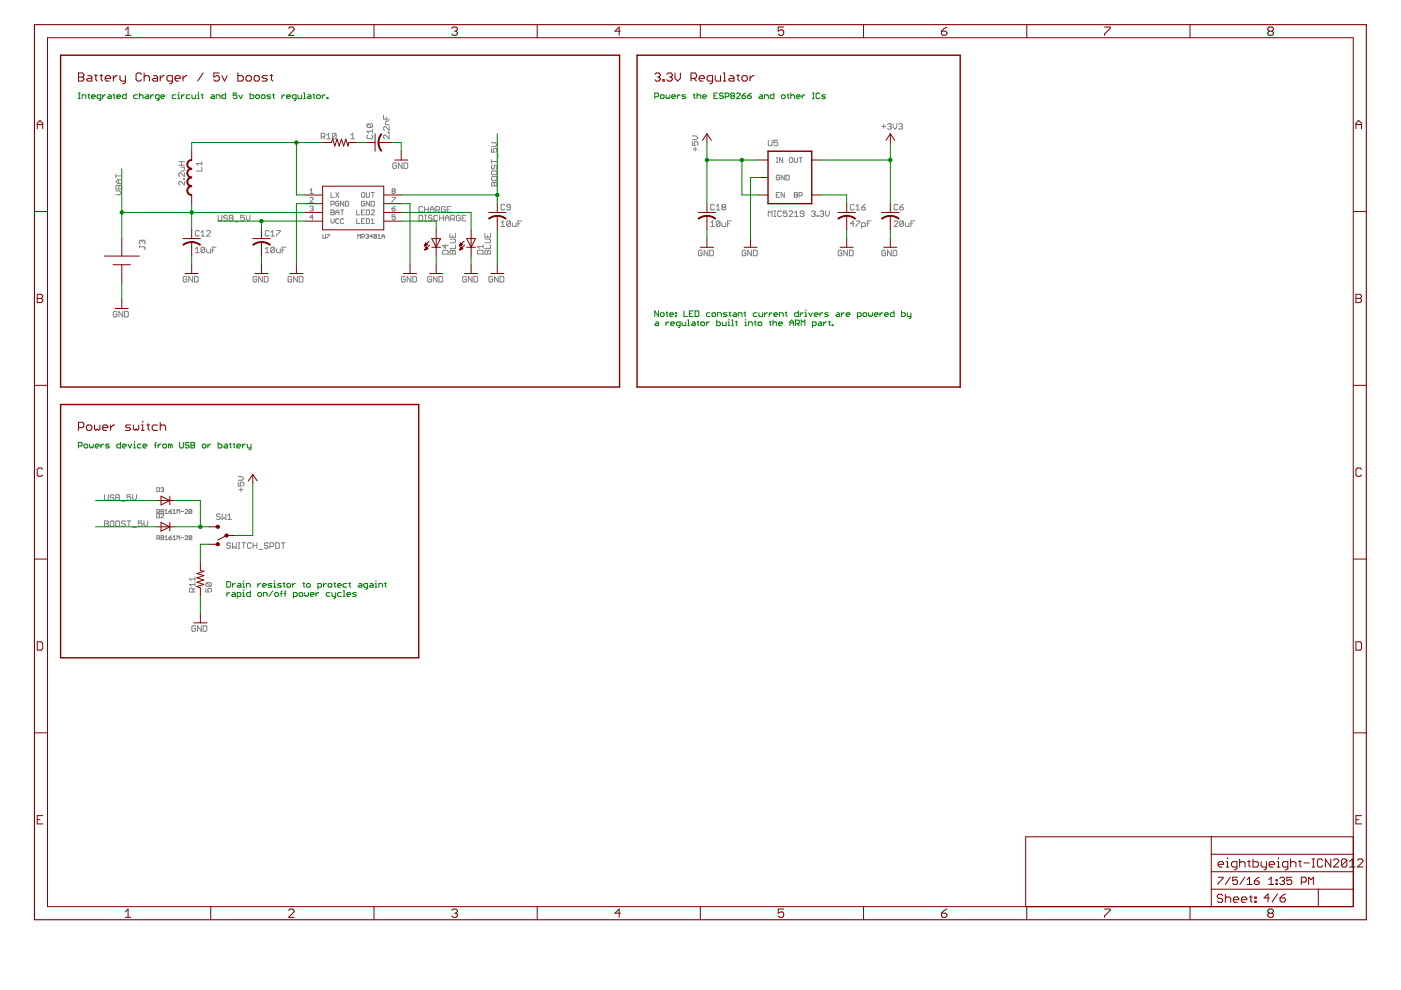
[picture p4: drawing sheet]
<svg xmlns="http://www.w3.org/2000/svg" width="297mm" height="210mm" viewBox="0 0 297 210" stroke-linecap="round" stroke-linejoin="round" font-family="sans-serif">
<g fill="none" stroke="#808080" stroke-width=".21">
<path d="M24.6 36.9v.8M24.6 37.3h1.2M24.8 39.3l.4 .2 .4-.2 .2 .2v.6h-1.2v-.6zM25.2 38.1v.8M25.2 39.5v.6M25.8 38.1h-.8l-.4 .4 .4 .4h.8M37.9 35.1h1.2M37.9 34.3h1.2M38.3 35.5h.8v.5l-.2 .3h-.6M38.5 34.3v.8M38.9 37.8h.2v.2h-.2zM39.1 36.7v.7l-.8-.7-.4 .2v.4l.2 .1"/>
<path d="M39.1 38.4v.8l-.8-.8-.4 .3v.3l.2 .2M42.8 35.5v.8h-1.2M42.8 34.3v.8M42.8 34.7h-1.2l.4 .4M68.1 29h.6l.2-.1v-.5l-.2-.1h-.6v1.1M68.5 29l.4 .4M69.3 29.4h.8M69.3 28.7l.4-.4v1.1M71.3 28.4v.9l-.2 .1h-.4l-.2-.1M71.3 28.4l-.2-.1h-.4l-.2 .1v.9M71.3 28.4l-.8 .9M74.4 28.6l.4-.4v1.2"/>
<path d="M74.4 29.4h.8M78 28.6l-.2 .2v.4l.2 .2h.8l.2-.2v-.4l-.2-.2M78 26.2l-.2 .2v.4l.2 .2h.8M78 26.2h.8l.2 .2v.4l-.2 .2M78 26.2l.8 .8M79 27.4v.8M79 27.8h-1.2l.4 .4M81.3 24.4v.9h1.2M81.9 24.8v.5M82.3 28h.2v.2h-.2zM82.5 28.6v.8l-.8-.8-.4 .2v.4l.2 .2M82.5 26.8v.8l-.8-.8-.4 .3v.3l.2 .2"/>
<path d="M82.5 25.7h-.6l-.2 .1v.6h.8M84.1 34.7l-.2-.2h-.4l-.2 .2v.8l.2 .2h.4l.2-.2v-.4h-.4M85.3 34.5v1.2l-.8-1.2v1.2M85.7 34.5h.6l.1 .2v.8l-.1 .2h-.6zM104.2 38.8l.2-.2 .4 .2 .4-.2 .2 .2v.6h-1.2zM104.2 31.5v.8h.6l-.2-.4 .2-.4h.4l.2 .2v.4l-.2 .2M104.2 33.9v.7M104.2 34.2h1.2M104.2 30.3h.8l.4 .4-.4 .4h-.8M104.4 36.2h.8l.2 .2v.4l-.2 .2h-.8l-.2-.2v-.4zM104.4 35.1l-.2 .1v.4l.2 .2 .4-.2v-.4l.2-.1 .4 .1v.4l-.2 .2M104.4 37.4h.8l.2 .2v.4l-.2 .2h-.8l-.2-.2v-.4z"/>
<path d="M104.8 38.8v.6M105.6 32.7v.8M146.8 30v.8h.6l-.2-.4 .2-.4h.4l.2 .2v.4l-.2 .2M146.8 28.8h.8l.4 .4-.4 .4h-.8M147 31.6h.8M147.4 31.2v.8M162.9 29.7v1l.2 .2h.4l.2-.2v-1M164.6 34.4h.3M164.6 33.4h.3M164.8 33.4v1M164.9 29.7h-.8v.6l.4-.2 .4 .2v.4l-.2 .2h-.4l-.2-.2M165.3 37.3l-.2-.2h-.3l-.2 .2v.7l.2 .1h.3l.2-.1v-.4h-.4"/>
<path d="M165.9 33.4v1l-.6-1v1M166.3 37.1v1l-.7-1v1M166.6 37.1h.6l.1 .2v.7l-.1 .1h-.6zM167.4 33.6l.1-.2h.4l.2 .2v.7l-.2 .1h-.4l-.1-.1zM168.4 33.4v.9l.2 .1h.3l.2-.1v-.9M169.4 33.4h.7M169.8 33.4v1M187 26.8h.8M187.4 26.4v.8M188.2 26.4l.2-.2h.4l.2 .2-.2 .4M188.6 26.8h.2M188.8 26.8l.2 .2-.2 .4h-.4l-.2-.2"/>
<path d="M189.4 26.2v.8l.4 .4 .3-.4v-.8M190.5 26.4l.3-.2h.3l.2 .2-.2 .4M190.9 26.8h.2M191.1 26.8l.2 .2-.2 .4h-.3l-.3-.2M24.6 40.5h.8l.4 .4-.4 .4h-.8M29.6 52.3h1l.2 .2-.2 .4M29.6 52.1v.4M30.2 51.1l.2-.2 .4 .2v.4l-.2 .2M30.2 51.1l-.2-.2-.4 .2v.4l.2 .2M30.2 51.1v.2M39.6 58.8l-.2-.2h-.4l-.2 .2v.8l.2 .2h.4l.2-.2v-.4h-.4M40.8 58.6v1.2l-.8-1.2v1.2"/>
<path d="M41.2 58.6h.6l.2 .2v.8l-.2 .2h-.6zM41.4 52.8l.4-.4v1.2M41.4 53.6h.8M42.2 49.1l-.2-.2h-.4l-.2 .2v.8l.2 .2h.4l.2-.2M42.6 50.1h.8M42.6 49.3l.4-.4v1.2M43.4 52.6v.8l-.2 .2h-.4l-.2-.2M43.4 52.6l-.2-.2h-.4l-.2 .2v.8M43.4 52.6l-.8 .8M43.8 52.8v.6l.2 .2h.6v-.8M43.8 49.1l.2-.2h.4l.2 .2v.2l-.8 .8h.8M45 53h.4"/>
<path d="M45.8 52.4h-.8v1.2M46.2 45.6v1l.2 .2h.4l.2-.2v-1M48.2 45.8l-.2-.2h-.4l-.2 .4 .2 .2h.4l.2 .4-.2 .2h-.4l-.2-.2M48.6 45.6h.6l.2 .2-.2 .4 .2 .4-.2 .2h-.6zM48.6 46.2h.6M49.8 47h.8M51.8 45.6h-.8v.6l.4-.2 .4 .2v.4l-.2 .2h-.4l-.2-.2M52.2 45.6v.8l.4 .4 .4-.4v-.8M54.4 58.8l-.1-.2h-.5l-.1 .2v.8l.1 .2h.5l.1-.2v-.4h-.4M55.6 58.6v1.2l-.8-1.2v1.2M56 58.6h.6l.2 .2v.8l-.2 .2h-.6zM56.2 53.6h.8"/>
<path d="M56.2 52.8l.4-.4v1.2M57 49.1l-.2-.2h-.4l-.2 .2v.8l.2 .2h.4l.2-.2M57.4 50.1h.8M57.4 49.3l.4-.4v1.2M58.2 52.6v.8l-.2 .2h-.4l-.2-.2M58.2 52.6l-.2-.2h-.4l-.2 .2v.8M58.2 52.6l-.8 .8M58.6 52.8v.6l.2 .2h.6v-.8M58.6 48.9h.8v.2l-.8 .8v.2M59.8 53h.4M60.6 52.4h-.8v1.2M61.8 58.8l-.1-.2h-.4l-.2 .2v.8l.2 .2h.4l.1-.2v-.4h-.4"/>
<path d="M63 58.6v1.2l-.7-1.2v1.2M63.4 58.6h.6l.2 .2v.8l-.2 .2h-.6zM65.7 42l.2-.2h.3l.2 .2-.7 .9h.7M65.7 40.3l.4-.3v1M65.7 41h.7M65.7 43.9l.2-.2h.3l.2 .2-.2 .3M66.1 44.2h.1M66.2 44.2l.2 .2-.2 .3h-.3l-.2-.1M66.4 46.1h-.7l.5-.5v1M68.5 49.7l.1 .8 .4-.1v-.7M69.3 49.7h.6l-.6 .8M70.2 44.5h.5l.1 .2-.1 .3 .1 .4-.1 .2h-.5z"/>
<path d="M70.2 40.8v1h.6M70.2 43.3h.5l.1-.1v-.4l-.1-.1h-.5v1M70.2 46.4v.7l.3 .3 .3-.3v-.7M70.2 45h.5M71.2 40.8l.7 1M71.2 45.6v-.7l.3-.4 .4 .4v.7M71.2 45h.7M71.9 40.8l-.7 1M71.9 42.8l-.2-.1h-.3l-.2 .1v.7l.2 .2h.3l.2-.2v-.3h-.4M71.9 46.5l-.2-.1h-.3l-.2 .1v.7l.2 .2h.3l.2-.2M72.2 44.5h.7M72.5 44.5v1.1"/>
<path d="M72.9 42.7v1l-.7-1v1M72.9 46.5l-.2-.1h-.3l-.2 .1v.7l.2 .2h.3l.2-.2M73.2 42.7h.5l.2 .1v.7l-.2 .2h-.5zM75.6 44.5v1.1h.7M75.6 46.4v1h.7M75.9 50.5v-.8l.2 .3 .3-.3v.8M76.6 45h.4M76.6 46.9h.4M76.7 50.3h.4l.2-.5-.2-.1h-.4v.8M76.8 40.8h.4l.1 .2v.7l-.1 .1h-.4l-.2-.1v-.7zM77.3 42.8l-.1-.1h-.4l-.2 .1v.7l.2 .2h.4l.1-.2v-.3h-.3M77.3 44.5h-.7v1.1h.7"/>
<path d="M77.3 46.4h-.7v1h.7M77.6 49.8l.4-.1 .1 .1-.1 .3M77.7 40.8v.9l.1 .1h.4l.1-.1v-.9M77.7 44.5h.5l.1 .2v.7l-.1 .2h-.5zM77.7 46.4h.5l.1 .1v.7l-.1 .2h-.5zM77.8 50.1h.2M78 50.1l.1 .2-.1 .2-.4-.1M78.3 42.7v1l-.6-1v1M78.7 42.7h.5l.2 .1v.7l-.2 .2h-.5zM78.7 44.7l.2-.2h.3l.2 .2-.7 .9h.7M78.7 47.4h.7M78.7 46.7l.3-.3v1"/>
<path d="M78.7 40.8h.7M79 50.1h-.6l.4-.4v.8M79 40.8v1M79.8 49.8l-.4-.1-.1 .7M79.8 49.8l-.1 .7-.4-.1M79.8 49.8l-.5 .6M80.1 50.5h.6M80.1 50l.3-.3v.8M81 50.1h.5M81 50.5v-.5l.3-.3 .2 .3v.5M83.1 44.2h.5l.2 .4-.2 .1h-.3l-.2-.1zM83.1 41.8h.7l-.7 1.1"/>
<path d="M83.3 40.5l-.2 .2 .2 .3h.3l.2-.1-.2-.4M83.3 40.5l-.2-.2 .2-.3h.3l.2 .2-.2 .3M83.3 40.5h.3M83.8 45.6h-.7v.5l.4-.2 .3 .2v.3l-.2 .2h-.3l-.2-.2M83.8 43.7l-.7 .5M85.9 58.8l-.2-.2h-.4l-.2 .2v.8l.2 .2h.4l.2-.2v-.4h-.4M87.1 58.6v1.2l-.8-1.2v1.2M87.5 58.6h.6l.2 .2v.8l-.2 .2h-.6zM88.8 45.6h.6l.2 .2v.8l-.2 .2h-.6zM89.6 44l-.2-.2h-.4l-.2 .2v.8l.2 .2h.4l.2-.2M90 46.8h.4M90 45.6h.4"/>
<path d="M90 43.8v1.2M90 44.4h.8M90.2 45.6v1.2M90.8 43.8v1.2M91.2 45v-.8l.4-.4 .4 .4v.8M91.2 44.4h.8M91.5 58.8l-.2-.2h-.4l-.2 .2v.8l.2 .2h.4l.2-.2v-.4h-.4M91.6 45.8l-.2-.2h-.4l-.2 .4 .2 .2h.4l.2 .4-.2 .2h-.4l-.2-.2M92.4 44.6h.6l.2-.2v-.4l-.2-.2h-.6v1.2M92.7 58.6v1.2l-.8-1.2v1.2M92.8 45.8l-.2-.2h-.4l-.2 .2v.8l.2 .2h.4l.2-.2M92.8 44.6l.4 .4"/>
<path d="M93.1 58.6h.6l.2 .2v.8l-.2 .2h-.6zM93.2 46.2h.8M93.2 45.6v1.2M94 45.6v1.2M94 53.1h.8l.2 .2v.6h-1.2v-.6zM94.4 44l-.2-.2h-.4l-.2 .2v.8l.2 .2h.4l.2-.2v-.4h-.4M94.4 46.8v-.8l.4-.4 .4 .4v.8M94.4 46.2h.8M94.4 51.9v.8l-.6-.6h1.2M94.8 44.4h.4M95.4 53.3l.2-.2 .4 .2 .4-.2 .2 .2v.6h-1.2zM95.4 50.7h1l.2 .2v.4l-.2 .2h-1"/>
<path d="M95.4 49.5v.8h1.2v-.8M95.6 46.4h.6l.2-.2v-.4l-.2-.2h-.6v1.2M95.6 43.8h-.8v1.2h.8M96 49.9v.4M96 53.3v.6M96 46.4l.4 .4M96.6 51.9v.8h-1.2M97.6 45.8l-.2-.2h-.4l-.2 .2v.8l.2 .2h.4l.2-.2v-.4h-.4M98 46.2h.4M98.8 45.6h-.8v1.2h.8M98.9 58.8l-.2-.2h-.4l-.2 .2v.8l.2 .2h.4l.2-.2v-.4h-.4M100.1 58.6v1.2l-.8-1.2v1.2"/>
<path d="M100.5 58.6h.6l.2 .2v.8l-.2 .2h-.6zM101.4 53.1h.8l.2 .2v.6h-1.2v-.6zM102.4 51.9v.8M102.4 52.3h-1.2l.4 .4M102.8 53.3l.2-.2 .4 .2 .4-.2 .2 .2v.6h-1.2zM102.8 49.5v.8h1.2v-.8M102.8 50.7h1l.2 .2v.4l-.2 .2h-1M103.4 49.9v.4M103.4 53.3v.6M104 51.9v.8h-1.2M104.4 58.8l-.2-.2h-.4l-.1 .2v.8l.1 .2h.4l.2-.2v-.4h-.4M105.6 58.6v1.2l-.8-1.2v1.2"/>
<path d="M106 58.6h.6l.2 .2v.8l-.2 .2h-.6zM106.2 47.2l.4-.4v1.2M106.2 48h.8M107 43.5l-.2-.2h-.4l-.2 .2v.8l.2 .2h.4l.2-.2M108.2 47.1v.7l-.2 .2h-.4l-.2-.2M108.2 43.9h-.6l-.2-.2 .2-.4h.4l.2 .2v.8l-.2 .2h-.4l-.2-.2M108.2 47.1l-.2-.3h-.4l-.2 .3v.7M108.2 47.1l-.8 .7M108.6 47.2v.6l.2 .2h.6v-.8M109.8 47.4h.4M110.6 46.8h-.8v1.2M148.9 53.3l-.2-.3h-.4l-.2 .3v.7l.2 .2h.4l.2-.2v-.4h-.4"/>
<path d="M150.1 53v1.2l-.8-1.2v1.2M150.5 53h.6l.2 .3v.7l-.2 .2h-.6zM150.7 48h.8M150.7 47.2l.4-.4v1.2M151.5 43.5l-.2-.2h-.4l-.2 .2v.8l.2 .2h.4l.2-.2M151.9 44.5h.8M151.9 43.7l.4-.4v1.2M152.7 47.1v.7l-.2 .2h-.4l-.2-.2M152.7 47.1l-.2-.3h-.4l-.2 .3v.7M152.7 47.1l-.8 .7M153.1 47.2v.6l.2 .2h.6v-.8M153.3 43.9l-.2-.2 .2-.4h.3l.3 .2-.3 .4"/>
<path d="M153.3 43.9l-.2 .2 .2 .4h.3l.3-.2-.3-.4M153.3 43.9h.3M154.3 47.4h.3M155 46.8h-.7v1.2M158.1 53.3l-.2-.3h-.4l-.1 .3v.7l.1 .2h.4l.2-.2v-.4h-.4M159.3 53v1.2l-.8-1.2v1.2M159.7 53h.6l.2 .3v.7l-.2 .2h-.6zM162.9 45.9v-1.2l.4 .4 .4-.4v1.2M164.1 45.9h.4M164.1 44.7h.4M164.3 44.7v1.2M164.6 41.3h.3"/>
<path d="M165.3 40.8h-.7v1h.7M165.7 44.9l-.2-.2h-.4l-.2 .2v.8l.2 .2h.4l.2-.2M166.3 40.8v1l-.7-1v1M166.9 44.7h-.8v.6l.4-.2 .4 .2v.4l-.2 .2h-.4l-.2-.2M167.3 44.9l.2-.2h.4l.2 .2v.2l-.8 .8h.8M168.4 40.8h.5l.2 .2-.2 .3 .2 .4-.2 .1h-.5zM168.4 41.3h.5M168.5 45.9h.7M168.5 45.1l.4-.4v1.2M169.4 41.5h.5l.2-.2-.2-.5h-.5v1M170.5 45.3h-.6l-.2-.2 .2-.4h.4l.2 .2v.8l-.2 .2h-.4l-.2-.2M172 44.9l.3-.2h.3l.2 .2-.2 .4"/>
<path d="M172.4 45.3h.2M172.6 45.3l.2 .2-.2 .4h-.3l-.3-.2M173.2 45.7h.2v.2h-.2zM173.8 44.9l.2-.2h.4l.2 .2-.2 .4M174.2 45.3h.2M174.4 45.3l.2 .2-.2 .4h-.4l-.2-.2M175 44.7v.8l.4 .4 .4-.4v-.8M178.5 53.3l-.2-.3h-.4l-.2 .3v.7l.2 .2h.4l.2-.2v-.4h-.4M179.7 53v1.2l-.8-1.2v1.2M180.1 53h.6l.2 .3v.7l-.2 .2h-.6zM181.1 47.4h-.8l.6-.6v1.2M181.1 43.5l-.2-.2h-.4l-.2 .2v.8l.2 .2h.4l.2-.2"/>
<path d="M181.5 46.8h.8v.3l-.8 .7v.2M181.5 44.5h.8M181.5 43.7l.4-.4v1.2M182.7 48h.6l.2-.2v-.4l-.2-.2h-.6v1.2M182.7 43.9h.6l.2 .4-.2 .2h-.4l-.2-.2zM183.5 43.3l-.8 .6M183.9 47.4h.4M184.7 46.8h-.8v1.2M187.8 53.3l-.2-.3h-.4l-.2 .3v.7l.2 .2h.4l.2-.2v-.4h-.4M189 53v1.2l-.8-1.2v1.2M189.4 53h.5l.2 .3v.7l-.2 .2h-.5zM189.6 47.1l.2-.3h.4l.2 .3v.1l-.8 .8h.8"/>
<path d="M190.4 43.5l-.2-.2h-.4l-.2 .2v.8l.2 .2h.4l.2-.2M190.8 43.9h.5l.2 .4-.2 .2h-.4l-.1-.2zM191.5 47.1v.7l-.2 .2h-.4l-.1-.2M191.5 47.1l-.2-.3h-.4l-.1 .3v.7M191.5 47.1l-.7 .7M191.5 43.3l-.7 .6M191.9 47.2v.6l.3 .2h.5v-.8M193.1 47.4h.4M193.9 46.8h-.8v1.2M24.8 66.2l-.2-.2h-.4l-.2 .2v.8l.2 .2h.4l.2-.2v-.4h-.4M26 66v1.2l-.8-1.2v1.2M26.4 66h.6l.2 .2v.8l-.2 .2h-.6z"/>
<path d="M22.2 104.9v1l.2 .2h.4l.2-.2v-1M22.2 110.4h.6l.2 .2-.2 .4 .2 .4-.2 .2h-.6zM22.2 111h.6M23.6 110.4h.4l.2 .2v.8l-.2 .2h-.4l-.2-.2v-.8zM24.2 105.1l-.2-.2h-.4l-.2 .2 .2 .4h.4l.2 .2-.2 .4h-.4l-.2-.2M24.6 104.9h.5l.3 .2-.3 .4 .3 .4-.3 .2h-.5zM24.6 105.5h.5M24.6 110.6l.2-.2h.3l.3 .2v.8l-.3 .2h-.3l-.2-.2zM25.8 106.3h.7M26.5 110.6l-.1-.2h-.4l-.2 .2 .2 .4h.4l.1 .2-.1 .4h-.4l-.2-.2M26.9 110.4h.8M27.3 110.4v1.2"/>
<path d="M27.7 104.9h-.8v.6l.4-.2 .4 .2v.4l-.2 .2h-.4l-.2-.2M28.1 104.9v.8l.4 .4 .4-.4v-.8M28.1 111.8h.8M30.1 110.4h-.8v.6l.4-.2 .4 .2v.4l-.2 .2h-.4l-.2-.2M30.5 110.4v.8l.4 .4 .4-.4v-.8M33.3 103.4l.5 .1-.1 .7h-.4zM33.3 108.6l.5-.1-.1-.5h-.4v.9M33.3 108.9h.4l.1 .2-.1 .7h-.4zM33.3 114.2h.4l.1-.2-.1-.4h-.4v.8M33.5 114.2l.3 .2M33.5 108.6l.3 .3M34.1 113.6h.4l.2 .1-.2 .3 .2 .3-.2 .1h-.4z"/>
<path d="M34.1 108h.4l.2 .2-.2 .3 .2 .2-.2 .2h-.4zM34.1 103.5l.4-.1 .2 .1-.2 .3M34.1 109.1l.1-.2 .5 .2-.6 .7h.6M34.1 114h.4M34.1 108.5h.4M34.4 103.8h.1M34.5 103.8l.2 .2-.2 .2-.4-.1M35 114.4h.5M35 113.9l.2-.3v.8M35 108.3l.2-.3v.9M35 108.9h.5M35.8 114h.4l.2 .3-.4 .1z"/>
<path d="M35.8 108.5h.4l.2 .2-.4 .2zM36.4 113.6l-.6 .4M36.4 108l-.6 .5M36.7 114.4h.5M36.7 113.9l.3-.3v.8M36.7 108.3l.3-.3v.9M36.7 108.9h.5M37.5 108.9v-.9l.3 .3 .3-.3v.9M37.5 114.4v-.8l.3 .3 .3-.3v.8M38.4 114h.5M38.4 108.5h.5M39.2 113.7l.2-.1 .4 .1-.6 .7h.6"/>
<path d="M39.2 108.2l.2-.2 .4 .2-.6 .7h.6M40.7 113.7l-.5-.1-.1 .7M40.7 113.7v.6l-.2 .1-.4-.1M40.7 108.2l-.6 .5M40.7 108.2l-.5-.2-.1 .7M40.7 108.2v.5l-.2 .2-.4-.2M40.7 113.7l-.6 .6M46.7 109.2l-.2-.2h-.4l-.2 .2v.2l.2 .2h.4l.2 .4-.2 .2h-.4l-.2-.2M47.1 109v1.2l.4-.5 .4 .5v-1.2M48.3 110.2h.8M48.3 109.4l.4-.4v1.2M48.9 115.3l-.2-.2h-.4l-.2 .2 .2 .4h.4l.2 .2-.2 .4h-.4l-.2-.2"/>
<path d="M49.3 115.1v1.2l.4-.4 .4 .4v-1.2M50.5 115.1h.4M50.5 116.3h.4M50.5 102.2v.8h.6l-.2-.4 .2-.4h.4l.2 .2v.4l-.2 .2M50.5 101h.8l.4 .5-.4 .3h-.8M50.7 115.1v1.2M50.7 103.8h.8M51.1 103.4v.8M51.3 115.1h.8M51.7 115.1v1.2M53.3 115.3l-.2-.2h-.4l-.2 .2v.8l.2 .2h.4l.2-.2M53.7 115.7h.8"/>
<path d="M53.7 115.1v1.2M54.5 115.1v1.2M54.9 116.5h.7M56.8 115.3l-.2-.2h-.4l-.2 .2 .2 .4h.4l.2 .2-.2 .4h-.4l-.2-.2M57.2 115.9h.6l.2-.2v-.4l-.2-.2h-.6v1.2M58.4 115.1h.6l.2 .2v.8l-.2 .2h-.6zM59.6 115.1h.8M60 115.1v1.2M40.9 125.5v-.6l-.2-.2h-.4l-.1 .2v.6h1.1M41.3 124.7l-.4 .4M41.3 123.9h-1.1l.4 .4M41.3 122.3v.8"/>
<path d="M41.3 123.5v.8M41.3 122.7h-1.1l.4 .4M41.5 132.9l-.2-.2h-.4l-.2 .2v.7l.2 .3h.4l.2-.3v-.3h-.4M42.7 132.7v1.2l-.8-1.2v1.2M43.1 132.7h.6l.2 .2v.7l-.2 .3h-.6zM43.6 124.7v.8h.6l-.2-.4 .2-.4h.4l.2 .2v.4l-.2 .2M43.9 123.5l-.3 .2v.4l.3 .2h.7M43.9 123.5h.7l.2 .2v.4l-.2 .2M43.9 123.5l.7 .8"/>
</g>
<g fill="none" stroke="#800000" stroke-width=".21">
<path d="M10.1 8h276.8v184.2h-276.8zM16.6 15.5h.9l.3 .3v.2l-.3 .3 .3 .3v.3l-.3 .3h-.9zM16.6 16.3h.9M18.6 16h.6l.3 .3v.9h-.9l-.3-.3 .3-.3h.9M20 16h.6M20.3 15.8v1.1l.3 .3M21.2 16h.6M21.5 15.8v1.1l.3 .3M22.3 16.6h1.2v-.3l-.3-.3h-.6l-.3 .3v.6l.3 .3h.6M24 16v1.2M24.9 16h-.3l-.6 .6M25.4 16v.9l.3 .3h.9"/>
<path d="M26.6 16v1.5l-.3 .3h-.3M26.6 6.3l.6-.6v1.8M26.6 7.5h1.1M30 15.8l-.3-.3h-.6l-.2 .3v1.1l.2 .3h.6l.3-.3M30.6 16.3l.2-.3h.6l.3 .3v.9M30.6 15.5v1.7M32.6 16h.5l.3 .3v.9h-.8l-.3-.3 .3-.3h.8M34 16v1.2M34.8 16h-.3l-.5 .6M36.5 17.2h-.8l-.3-.3v-.6l.3-.3h.8v1.5l-.3 .3h-.2M37.1 16.6h1.1v-.3l-.2-.3h-.6l-.3 .3v.6l.3 .3h.6M38.8 16v1.2"/>
<path d="M39.6 16h-.2l-.6 .6M43.1 15.5l-1.2 1.7M44.7 5.2v2.8M46.5 15.5h-1.2v.8l.6-.3h.3l.3 .3v.6l-.3 .3h-.6l-.3-.3M47 16l.6 1.2 .6-1.2M50.4 15.5v1.7h.9l.3-.3v-.6l-.3-.3h-.9M52.4 16h.6l.3 .3v.6l-.3 .3h-.6l-.2-.3v-.6zM54.1 16h.6l.3 .3v.6l-.3 .3h-.6l-.2-.3v-.6zM56.7 16h-.8l-.3 .3 .3 .3h.5l.3 .3-.3 .3h-.8M57.3 16h.5M57.6 15.8v1.1l.2 .3M61.2 6l.3-.3h.6l.3 .3v.3l-1.2 1.2h1.2"/>
<path d="M79.3 5.2v2.8M95.8 6l.3-.3h.6l.3 .3v.3l-.3 .3M96.4 6.6h.3M96.7 6.6l.3 .3v.3l-.3 .3h-.6l-.3-.3M113.9 5.2v2.8M131.6 6.6h-1.2l.9-.9v1.8M138.9 15.8l.2-.3h.6l.3 .3v.2l-.3 .3M139.4 16.3h.3M139.7 16.3l.3 .3v.3l-.3 .3h-.6l-.2-.3M140.5 16.9h.3v.3h-.3zM141.4 15.8l.3-.3h.6l.2 .3v.2l-.2 .3M142 16.3h.3"/>
<path d="M142.3 16.3l.2 .3v.3l-.2 .3h-.6l-.3-.3M143.1 15.5v1.1l.6 .6 .6-.6v-1.1M146.5 16.6h.9l.3-.3v-.5l-.3-.3h-.9v1.7M147.1 16.6l.6 .6M148.2 16.6h1.2v-.3l-.3-.3h-.6l-.3 .3v.6l.3 .3h.6M148.5 5.2v2.8M151.1 17.2h-.9l-.3-.3v-.6l.3-.3h.9v1.5l-.3 .3h-.3M151.6 16v.9l.3 .3h.9v-1.2M153.3 15.5h.3v1.7M153.3 17.2h.6M154.7 16h.6l.3 .3v.9h-.9l-.2-.3 .2-.3h.9M156.2 16h.5"/>
<path d="M156.5 15.8v1.1l.2 .3M157.3 16.3l.3-.3h.6l.3 .3v.6l-.3 .3h-.6l-.3-.3zM159 16v1.2M159.9 16h-.3l-.6 .6M166.2 5.7h-1.2v.9l.6-.3h.3l.3 .3v.6l-.3 .3h-.6l-.3-.3M183.1 5.2v2.8M199.6 6.6h.9l.3 .3v.3l-.3 .3h-.6l-.3-.3zM200.8 5.7l-.6 .3-.6 .6M217.7 5.2v2.8M234.2 5.7h1.2v.3l-1.2 1.2v.3M252.3 5.2v2.8M269.1 6.6l-.3-.3v-.3l.3-.3h.6l.3 .3v.3l-.3 .3"/>
<path d="M269.1 6.6l-.3 .3v.3l.3 .3h.6l.3-.3v-.3l-.3-.3M269.1 6.6h.6M7.9 27.3v-1.2l.6-.6 .6 .6v1.2M7.9 26.4h1.2M40.6 32.1v1.8M68.4 39.5h13v9.2h-13zM68.4 30.2h1.9l.2-.7 .5 1.5 .5-1.5 .4 1.5 .5-1.5 .5 1.5 .4-1.5 .5 1.5 .2-.8h1.8M77.7 30.2h1.8M79.5 28.4v3.7M80.3 30.2h2.9M83.7 33.9h2.8M85.1 32.1v1.8"/>
<path d="M149.9 28.4v1.8M149.9 28.4l.9 1.4M149.9 28.4l-1 1.4M161 33.9h1.8M161 37.6h1.8M172.1 33.9h1.8M188.8 28.4v1.8M188.8 28.4l.9 1.4M188.8 28.4l-1 1.4M287.5 26.4h1.2M287.5 27.3v-1.2l.6-.6 .6 .6v1.2M7.3 44.9h2.8"/>
<path d="M22.1 54.3h7.4M24 56.1h3.7M25.8 50.6v3.7M25.8 56.1v3.7M38.8 50.6h3.7M39.2 58h2.8M40.6 41.3v1.9M40.6 48.7v1.9M40.6 51.3v3M40.6 56.1v1.9M53.6 50.6h3.7M54.1 58h2.7"/>
<path d="M55.4 48.7v1.9M55.4 51.3v3M55.4 56.1v1.9M61.5 58h2.7M62.8 56.1v1.9M64.7 41.3h3.7M64.7 43.2h3.7M64.7 45h3.7M64.7 46.9h3.7M81.4 41.3h3.7M81.4 43.2h3.7M81.4 45h3.7"/>
<path d="M81.4 46.9h3.7M85.5 58h2.8M86.9 56.1v1.9M90 52.1h.1M90 52h.3M90.1 51.9h.4M90.1 53h.1M90.1 51.9h.5M90.1 52.9h.2M90.1 51.8h.4M90.1 52.8h.4M90.2 51.7h.2"/>
<path d="M90.2 52.7h.5M90.2 51.6h.2M90.2 51.5h.1M90.3 52.6h.3M90.3 51.5l.3 .4-.6 .3zM90.3 52.5h.2M90.3 52.4h.1M90.3 52.3l.4 .4-.6 .3zM91 51.1l-1 1.1M91.1 58h2.8M91.1 52l-1 1M91.5 52.4h1.9"/>
<path d="M91.5 50.6h1.9l-.9 1.8zM92.5 48.7v5.6M92.5 56.1v1.9M97.4 52.1h.1M97.5 52h.2M97.5 51.9h.4M97.5 53h.1M97.5 51.9h.5M97.5 52.9h.2M97.5 51.8h.4M97.6 52.8h.3M97.6 51.7h.3"/>
<path d="M97.6 52.7h.5M97.6 51.6h.2M97.6 51.5h.1M97.7 51.5l-.3 .7M97.7 51.5l.3 .4-.6 .3M97.7 52.6h.3M97.7 52.5h.2M97.7 52.4h.1M97.7 52.3l.4 .4-.6 .3zM98.4 51.1l-1 1.1M98.5 58h2.8M98.5 52l-1 1"/>
<path d="M99 50.6h1.8l-.9 1.8zM99 52.4h1.8M99.9 48.7v5.6M99.9 56.1v1.9M103.6 45h3.7M104.1 58h2.7M105.4 43.2v1.8M105.4 45.8v2.9M105.4 56.1v1.9M148 45h3.7M148.5 52.4h2.8M149.9 43.2v1.8"/>
<path d="M149.9 45.8v2.9M149.9 50.6v1.8M157.8 52.4h2.7M159.1 50.6v1.8M161 41.3h1.8M172.1 41.3h1.8M177.7 45h3.7M178.1 52.4h2.8M179.5 43.2v1.8M179.5 45.8v2.9M179.5 50.6v1.8M186.9 45h3.7"/>
<path d="M187.4 52.4h2.8M188.8 43.2v1.8M188.8 45.8v2.9M188.8 50.6v1.8M286.9 44.9h2.8M7.9 62.4h.9l.3 .3v.3l-.3 .3 .3 .3v.3l-.3 .3h-.9zM7.9 63.3h.9M24.4 65.4h2.8M25.8 63.5v1.9M287.5 62.4h.9l.3 .3v.3l-.3 .3 .3 .3v.3l-.3 .3h-.9zM287.5 63.3h.9M7.3 81.7h2.8"/>
<path d="M9.1 99.5l-.3-.3h-.6l-.3 .3v1.2l.3 .3h.6l.3-.3M16.6 90.7h.9l.3-.3v-.6l-.3-.3h-.9v1.7M18.3 90.4l.3-.3h.6l.3 .3v.6l-.3 .2h-.6l-.3-.2zM20 90.1v.9l.3 .2 .3-.2 .3 .2 .3-.2v-.9M21.8 90.7h1.1v-.3l-.3-.3h-.6l-.2 .3v.6l.2 .2h.6M23.5 90.1v1.1M24.3 90.1h-.3l-.5 .6M27.7 90.1h-.8l-.3 .3 .3 .3h.5l.3 .3-.3 .2h-.8M28.3 90.1v.9l.3 .2 .3-.2 .2 .2 .3-.2v-.9M30 91.2h.6M30 90.1h.3v1.1M30.3 89.3v.2"/>
<path d="M31.1 90.1h.6M31.4 89.8v1.2l.3 .2M33.4 90.1h-.8l-.3 .3v.6l.3 .2h.8M34 89.5v1.7M34 90.4l.2-.3h.6l.3 .3v.8M286.9 81.7h2.8M288.7 99.5l-.3-.3h-.6l-.3 .3v1.2l.3 .3h.6l.3-.3M7.3 118.5h2.8M33.2 111.7h3.7M33.2 106.1h3.7M34.1 110.8l1.9 .9-1.9 .9zM34.1 105.2l1.9 .9-1.9 1z"/>
<path d="M36 105.2v1.9M36 110.8v1.8M42.5 119.1v1.8l.7 .2-1.5 .5 1.5 .4-1.5 .5 1.5 .5-1.5 .4 1.5 .5-1.5 .5 .8 .3v1.8M44.3 111.7h1.9M44.3 115.4h1.9M49.9 113.5h-1.9l-1.8 1M53.6 100.6l.9 1.4M53.6 100.6l-.9 1.4M53.6 100.6v1.8M286.9 118.5h2.8M7.9 136.1h.9l.3 .3v1.1l-.3 .3h-.9zM41.1 132.1h2.8"/>
<path d="M42.5 130.2v1.9M287.5 136.1h.9l.3 .3v1.1l-.3 .3h-.9zM7.3 155.4h2.8M286.9 155.4h2.8M7.9 173.8h.6M9.1 172.9h-1.2v1.8h1.2M256.8 177.4v14.8M286.9 177.4h-69.4v14.8M287.5 173.8h.6M288.7 172.9h-1.2v1.8h1.2M26.6 193.3l.6-.6v1.8M26.6 194.5h1.1"/>
<path d="M44.7 192.2v2.8M61.2 193l.3-.3h.6l.3 .3v.3l-1.2 1.2h1.2M79.3 192.2v2.8M95.8 193l.3-.3h.6l.3 .3v.3l-.3 .3M96.4 193.6h.3M96.7 193.6l.3 .3v.3l-.3 .3h-.6l-.3-.3M113.9 192.2v2.8M131.6 193.6h-1.2l.9-.9v1.8M148.5 192.2v2.8M166.2 192.7h-1.2v.9l.6-.3h.3l.3 .3v.6l-.3 .3h-.6l-.3-.3M183.1 192.2v2.8M199.6 193.6h.9l.3 .3v.3l-.3 .3h-.6l-.3-.3z"/>
<path d="M200.8 192.7l-.6 .3-.6 .6M217.7 192.2v2.8M234.2 192.7h1.2v.3l-1.2 1.2v.3M252.3 192.2v2.8M256.8 188.5h30.1M256.8 184.8h30.1M256.8 181.1h30.1M258.3 183.3h1.1v-.3l-.3-.3h-.5l-.3 .3v.5l.3 .3h.5M258.3 186h1v.2l-1 1.1v.2M259.2 189.9l-.2-.3h-.6l-.3 .3v.3l.3 .3h.6l.2 .3v.3l-.2 .2h-.6l-.3-.2M259.8 189.6v1.7M259.8 190.5l.3-.3h.5l.3 .3v.8"/>
<path d="M260 183.8h.5M260 182.7h.3v1.1M260.3 181.8v.3M260.8 186l-1 1.5M261.5 190.8h1.1v-.3l-.2-.3h-.6l-.3 .3v.6l.3 .2h.6M262.3 183.8h-.9l-.3-.3v-.5l.3-.3h.9v1.4l-.3 .3h-.3M262.4 186h-1.1v.8l.6-.3h.2l.3 .3v.5l-.3 .2h-.5l-.3-.2M262.8 183l.3-.3h.6l.3 .3v.8M262.8 182.1v1.7M263.2 190.8h1.2v-.3l-.3-.3h-.6l-.3 .3v.6l.3 .2h.6M263.9 186l-1 1.5M264.4 187.5h1"/>
<path d="M264.4 186.5l.5-.5v1.5M264.5 182.7h.6M264.8 182.4v1.1l.3 .3M264.9 190.2h.6M265.2 189.9v1.2l.3 .2M265.7 182.1v1.7h.8l.3-.3v-.5l-.3-.3h-.8M265.9 186.8h.8l.3 .2v.3l-.3 .2h-.5l-.3-.2zM266 190.2h.3v.3h-.3zM266 191.1h.3v.2h-.3zM267 186l-.6 .2-.5 .6M267.4 182.7v.8l.3 .3h.8M268.5 182.7v1.4l-.3 .3h-.3"/>
<path d="M269 187.5h1M269 186.5l.5-.5v1.5M269.1 183.3h1.1v-.3l-.3-.3h-.5l-.3 .3v.5l.3 .3h.5M269.1 193.6l-.3 .3v.3l.3 .3h.6l.3-.3v-.3l-.3-.3M269.1 193.6l-.3-.3v-.3l.3-.3h.6l.3 .3v.3l-.3 .3M269.1 193.6h.6M269.1 190.4h-1.1l.9-.9v1.7M270.6 186.5h.2v.3h-.2zM270.6 187.3h.2v.2h-.2zM270.8 183.8h.6M270.8 182.7h.3v1.1M270.8 189.5l-1.1 1.7"/>
<path d="M271.1 181.8v.3M271.3 186.2l.3-.2h.5l.2 .2v.3l-.2 .3M271.4 190.4h.9l.2 .3v.2l-.2 .3h-.6l-.3-.3zM271.8 186.8h.3M272.1 186.8l.2 .2v.3l-.2 .2h-.5l-.3-.2M272.5 189.5l-.5 .3-.6 .6M273 183.8h-.8l-.3-.3v-.5l.3-.3h.8v1.4l-.2 .3h-.3M273.6 183l.3-.3h.6l.3 .3v.8M273.6 182.1v1.7M273.9 186h-1.1v.8l.8-.3 .3 .3v.5l-.3 .2h-.5l-.3-.2M275.3 182.7h.6M275.6 182.4v1.1l.3 .3"/>
<path d="M275.9 187h.8l.2-.2v-.6l-.2-.2h-.8v1.5M276.5 183h1.1M277.5 187.5v-1.5l.5 .5 .5-.5v1.5M278.2 183.8h.5M278.2 182.1h.5M278.4 182.1v1.7M279.5 188.5v3.7M280.4 182.4l-.2-.3h-.6l-.3 .3v1.1l.3 .3h.6l.2-.3M282.2 182.1v1.7l-1.2-1.7v1.7M282.7 182.4l.3-.3h.6l.2 .3v.3l-1.1 1.1h1.1M285.6 182.4v1.1l-.3 .3h-.6l-.3-.3M285.6 182.4l-.3-.3h-.6l-.3 .3v1.1"/>
<path d="M285.6 182.4l-1.2 1.1M286.1 183.8h1.2M286.1 182.7l.6-.6v1.7M287.8 182.4l.3-.3h.6l.3 .3v.3l-1.2 1.1h1.2"/>
</g>
<path d="M12.8 11.7h118.6v70.4h-118.6zM135.1 11.7h68.5v70.4h-68.5zM162.8 32.1h9.3v11.1h-9.3zM12.8 85.8h76v53.7h-76z" fill="none" stroke="#800000" stroke-width=".3"/>
<path d="M7.3 5.2h282.4v189.8h-282.4z" fill="none" stroke="#800000" stroke-width=".23"/>
<g fill="#800000" stroke="#800000" stroke-width=".21">
<path d="M45.9 115.2a.34 .34 0 0 1 .5 0 .34 .34 0 0 1-.1 .5 .34 .34 0 0 1-.5-.3h.2a.19 .19 0 0 1 .3-.2 .19 .19 0 0 1 0 .3l-.5-.1z" fill-rule="evenodd"/>
<path d="M46 111.4a.34 .34 0 0 1 .5 .2 .34 .34 0 0 1-.3 .4 .34 .34 0 0 1-.4-.3h.2a.19 .19 0 0 1 .3-.2 .19 .19 0 0 1 0 .3l-.5-.1z" fill-rule="evenodd"/>
<path d="M47.9 113.2a.33 .33 0 0 1 .5 .2 .33 .33 0 0 1-.3 .5 .33 .33 0 0 1-.4-.4h.2a.19 .19 0 0 1 .2-.1 .19 .19 0 0 1 .1 .2 .19 .19 0 0 1-.3 .1l-.2-.2z" fill-rule="evenodd"/>
<path d="M39.6 40.4h.2l.2 .6 .6 .2v.2l-.6-.2z" fill-rule="evenodd"/>
<path d="M39.8 39.8l.4-.3 .4-.1v.2l-.6 .2-.2 .6h-.2z" fill-rule="evenodd"/>
<path d="M39.6 38.5h.2l.2 .6 .6 .3v.2l-.6-.2-.3-.5z" fill-rule="evenodd"/>
<path d="M39.8 37.9l.8-.4v.2l-.4 .1-.4 .7h-.2z" fill-rule="evenodd"/>
<path d="M39.6 36.7h.2l.2 .6 .6 .2v.2l-.6-.2z" fill-rule="evenodd"/>
<path d="M39.8 36.1l.4-.3 .4-.1v.2l-.6 .2-.2 .6h-.2z" fill-rule="evenodd"/>
<path d="M39.6 34.8h.2l.4 .8 .4 .1v.2l-.8-.4z" fill-rule="evenodd"/>
<path d="M39.8 34.2l.8-.4v.2l-.4 .1-.4 .7h-.2z" fill-rule="evenodd"/>
<path d="M80.8 28.3l.1 .2-.4 .8-.2 .9h-.1l.2-1.2z" fill-rule="evenodd"/>
<path d="M80.2 30.2h.1l.2 .9 .4 .9-.1 .1-.6-1.1z" fill-rule="evenodd"/>
<path d="M40.6 51.2l.8 .1 1.1 .6-.1 .1-.8-.4-1-.2z" fill-rule="evenodd"/>
<path d="M38.8 51.9l1.1-.6 .7-.1v.2l-.9 .2-.8 .4z" fill-rule="evenodd"/>
<path d="M105.4 45.7l1.3 .2 .6 .4-.1 .2-.8-.5-1-.2z" fill-rule="evenodd"/>
<path d="M103.6 46.3l1.1-.5 .7-.1v.2l-.9 .1-.8 .5z" fill-rule="evenodd"/>
<path d="M188.8 45.7l1.2 .2 .6 .4-.1 .2-.8-.5-.9-.2z" fill-rule="evenodd"/>
<path d="M186.9 46.3l1.1-.5 .8-.1v.2l-.9 .1-.9 .5z" fill-rule="evenodd"/>
<path d="M179.5 45.7l1.2 .2 .7 .4-.1 .2-.9-.5-.9-.2z" fill-rule="evenodd"/>
<path d="M177.7 46.3l1.1-.5 .7-.1v.2l-.9 .1-.8 .5z" fill-rule="evenodd"/>
<path d="M55.4 51.2l.8 .1 1.1 .6-.1 .1-.8-.4-1-.2z" fill-rule="evenodd"/>
<path d="M53.6 51.9l1.1-.6 .7-.1v.2l-.9 .2-.8 .4z" fill-rule="evenodd"/>
<path d="M149.9 45.7l1.2 .2 .6 .4-.1 .2-.8-.5-.9-.2z" fill-rule="evenodd"/>
<path d="M148 46.3l1.1-.5 .8-.1v.2l-.9 .1-.9 .5z" fill-rule="evenodd"/>
</g>
<g fill="none" stroke="#008000" stroke-width=".21">
<path d="M16.6 19.7h.4M16.8 19.7v1.2M18.8 19.9v.8l.2 .2M24.2 19.9v.8l.2 .2M26.8 19.7v1.2h-.6l-.2-.2v-.4l.2-.2h.6M29.5 19.7v1.2M37.9 19.5v.2M42.1 19.5v.2M42.9 19.9v.8l.2 .2M47.8 19.7v1.2h-.6l-.1-.2v-.4l.1-.2h.6M50.2 19.7h-.8v.6l.4-.2 .4 .2v.4l-.2 .2h-.4l-.2-.2M53 19.7v1.2h.6l.2-.2v-.4l-.2-.2h-.6"/>
<path d="M58 19.9v.8l.2 .2M64.3 19.7h.3v1.2M66.5 19.9v.8l.2 .2M147.2 19.9v.8l.2 .2M147.8 19.7v1.2M152.1 19.7h-.7v1.2h.7M153.4 19.9l-.3-.2h-.4l-.2 .2 .2 .4h.4l.3 .2-.3 .4h-.4l-.2-.2M156.1 19.9l.2-.2h.4l.2 .2v.2l-.8 .8h.8M158.1 19.7l-.8 .6M159.3 19.7l-.8 .6M164.1 19.7v1.2h-.6l-.2-.2v-.4l.2-.2h.6M167.1 19.9v.8l.2 .2"/>
<path d="M167.7 19.7v1.2M172.3 19.7h.3M172.4 19.7v1.2M173.8 19.9l-.2-.2h-.4l-.2 .2v.8l.2 .2h.4l.2-.2M16.6 20.9h.4M17.4 20.9v-.8h.6l.2 .2v.6M18.6 20.1h.4M19.4 20.5h.8l-.2-.4h-.4l-.2 .2v.4l.2 .2h.4M21.4 20.9h-.6l-.2-.2v-.4l.2-.2h.6v1l-.4 .2M21.8 20.1v.8M22.4 20.1h-.2l-.4 .4M23 20.1h.4l.2 .2v.6h-.6l-.2-.2 .2-.2h.6"/>
<path d="M24 20.1h.4M24.8 20.5h.8l-.2-.4h-.4l-.2 .2v.4l.2 .2h.4M25.8 35.8v14.8M29.1 20.1h-.5l-.3 .2v.4l.3 .2h.5M29.5 20.3l.2-.2h.4l.2 .2v.6M30.9 20.1h.4l.2 .2v.6h-.6l-.2-.2 .2-.2h.6M31.9 20.1v.8M32.5 20.1h-.2l-.4 .4M33.7 20.9h-.6l-.2-.2v-.4l.2-.2h.6v1l-.4 .2M34.1 20.5h.8l-.2-.4h-.4l-.2 .2v.4l.2 .2h.4M37.3 20.1h-.6l-.2 .2v.4l.2 .2h.6M37.7 20.9h.4"/>
<path d="M37.7 20.1h.2v.8M38.5 20.1v.8M39.1 20.1h-.2l-.4 .4M40.3 20.1h-.6l-.2 .2v.4l.2 .2h.6M40.7 20.1v.6l.2 .2h.6v-.8M41.9 20.9h.4M41.9 20.1h.2v.8M42.7 20.1h.4M44.9 20.1h.4l.1 .2v.6h-.5l-.2-.2 .2-.2h.5M45.8 20.9v-.8h.6l.3 .2v.6M50.6 20.1l.4 .8 .4-.8M54.2 20.3l.2-.2h.4l.2 .2v.4l-.2 .2h-.4l-.2-.2z"/>
<path d="M55.6 20.1h.4l.2 .2v.4l-.2 .2h-.4l-.2-.2v-.4zM57.4 20.1h-.6l-.2 .2 .8 .4-.2 .2h-.6M57.8 20.1h.4M59.8 20.1v.8M60.4 20.1h-.2l-.4 .4M60.8 20.5h.8l-.2-.4h-.4l-.2 .2v.4l.2 .2h.4M62.8 20.9h-.6l-.2-.2v-.4l.2-.2h.6v1l-.4 .2M62.8 30.2v11.1h1.9M63.2 20.1v.6l.2 .2h.5v-.8M64.3 20.9h.4M65.3 20.1h.4l.2 .2v.6h-.6l-.1-.2 .1-.2h.6M66.3 20.1h.4"/>
<path d="M67.3 20.1h.4l.2 .2v.4l-.2 .2h-.4l-.2-.2v-.4zM68.3 20.1v.8M68.4 30.2h-27.8v1.9M68.9 20.1h-.2l-.4 .4M69.3 20.7h.2v.2h-.2zM75.8 30.2h1.9M83.2 30.2h1.9v1.9M105.4 28.4v14.8M138.8 20.5h.6l.2-.2v-.4l-.2-.2h-.6v1.2M140.2 20.1h.4l.2 .2v.4l-.2 .2h-.4l-.2-.2v-.4zM141.2 20.1v.6l.2 .2 .2-.2 .2 .2 .2-.2v-.6M142.4 20.5h.8l-.2-.4h-.4l-.2 .2v.4l.2 .2h.4"/>
<path d="M143.6 20.1v.8M144.2 20.1h-.2l-.4 .4M145.4 20.1h-.6l-.2 .2 .8 .4-.2 .2h-.6M147 20.1h.4M147.8 20.3l.2-.2h.4l.2 .2v.6M149 20.5h.8l-.2-.4h-.4l-.2 .2v.4l.2 .2h.4M149.9 30.2v13M149.9 33.9h11.1M151.4 20.3h.3M153.8 20.5h.5l.2-.2v-.4l-.2-.2h-.5v1.2M155.1 20.3l-.2 .2 .2 .4h.4l.2-.2-.2-.4M155.1 20.3l-.2-.2 .2-.4h.4l.2 .2-.2 .4"/>
<path d="M155.1 20.3h.4M157.3 33.9v7.4h3.7M157.3 20.3h.6l.2 .4-.2 .2h-.4l-.2-.2zM158.5 20.3h.6l.2 .4-.2 .2h-.4l-.2-.2zM161 37.6h-1.9v13M161.1 20.1h.4l.2 .2v.6h-.6l-.2-.2 .2-.2h.6M162.1 20.9v-.8h.6l.2 .2v.6M165.7 20.3l.2-.2h.4l.2 .2v.4l-.2 .2h-.4l-.2-.2zM166.9 20.1h.4M167.7 20.3l.2-.2h.4l.2 .2v.6M168.9 20.5h.8l-.2-.4h-.4l-.2 .2v.4l.2 .2h.4M170.1 20.1v.8"/>
<path d="M170.6 20.1h-.1l-.4 .4M172.3 20.9h.3M173.9 33.9h14.9M175 20.1h-.6l-.2 .2 .2 .2h.4l.2 .2-.2 .2h-.6M188.8 30.2v13M25.8 59.8v3.7M25.8 45h38.9M40.6 43.2v5.5M40.6 54.3v1.8M46.2 46.9h18.5M55.4 46.9v1.8M55.4 54.3v1.8"/>
<path d="M64.7 43.2h-1.9v12.9M85.1 43.2h1.8v12.9M85.1 45h14.8v3.7M85.1 46.9h7.4v1.8M85.1 41.3h20.3M92.5 54.3v1.8M99.9 54.3v1.8M105.4 48.7v7.4M149.9 48.7v1.9M173.9 41.3h5.6v1.9M179.5 48.7v1.9M188.8 48.7v1.9"/>
<path d="M139 68.3h.4l.2 .2v.5h-.6l-.2-.1 .2-.3h.6M139.6 65.9v1.2l-.8-1.2v1.2M140.2 66.3h.4l.2 .2v.4l-.2 .2h-.4l-.2-.2v-.4zM141.2 68.3v.7M141.2 66.3h.4M141.4 66.1v.8l.2 .2M141.8 68.3h-.2l-.4 .3M142 66.7h.8l-.2-.4h-.4l-.2 .2v.4l.2 .2h.4M142.2 68.6h.8l-.2-.3h-.4l-.2 .2v.4l.2 .1h.4M143.2 66.3h.2v.2h-.2zM143.2 66.9h.2v.2h-.2zM144.2 69h-.6l-.2-.1v-.4l.2-.2h.6v.9l-.4 .2"/>
<path d="M144.6 68.3v.6l.2 .1h.6v-.7M145 65.9v1.2h.8M145.8 69h.4M145.8 67.9h.2v1.1M146.2 66.5h.4M146.8 68.3h.4l.2 .2v.5h-.6l-.2-.1 .2-.3h.6M147 65.9h-.8v1.2h.8M147.4 65.9h.6l.2 .2v.8l-.2 .2h-.6zM147.8 68.3h.4M148 68.1v.8l.2 .1M148.6 68.5l.2-.2h.4l.2 .2v.4l-.2 .1h-.4l-.2-.1zM149.8 68.3v.7"/>
<path d="M150.4 68.3h-.2l-.4 .3M150.6 66.3h-.6l-.2 .2v.4l.2 .2h.6M151 66.5l.2-.2h.4l.1 .2v.4l-.1 .2h-.4l-.2-.2zM152 67.9v1.1h.5l.2-.1v-.4l-.2-.2h-.5M152.1 67.1v-.8h.6l.3 .2v.6M153.1 68.3v.6l.3 .1h.5v-.7M154.1 66.3h-.6l-.1 .2 .1 .2h.4l.2 .2-.2 .2h-.5M154.3 68.3h.2v.7M154.3 69h.4M154.5 67.7v.2M154.5 66.3h.4M154.7 66.1v.8l.2 .2"/>
<path d="M155.1 69h.4M155.1 67.9h.2v1.1M155.5 66.3h.4l.2 .2v.6h-.6l-.2-.2 .2-.2h.6M155.9 68.3h.4M156.1 68.1v.8l.2 .1M156.5 67.1v-.8h.6l.2 .2v.6M157.7 66.3h.4M157.9 68.3h.2v.7M157.9 66.1v.8l.2 .2M157.9 69h.4M158.1 67.7v.2M158.7 69v-.7h.6l.2 .2v.5"/>
<path d="M159.9 68.3h.4M160.1 68.1v.8l.2 .1M160.5 66.3h-.6l-.2 .2v.4l.2 .2h.6M160.7 68.5l.2-.2h.4l.2 .2v.4l-.2 .1h-.4l-.2-.1zM160.9 66.3v.6l.2 .2h.6v-.8M162.1 66.3v.8M162.7 66.3h-.2l-.4 .4M163.1 66.3v.8M163.1 68.3h.4M163.3 68.1v.8l.2 .1M163.7 66.3h-.2l-.4 .4M163.9 68.5l.2-.2h.4l.2 .2v.5"/>
<path d="M163.9 67.9v1.1M164.1 66.7h.8l-.2-.4h-.4l-.2 .2v.4l.2 .2h.4M165.1 68.6h.8l-.2-.3h-.4l-.2 .2v.4l.2 .1h.4M165.3 67.1v-.8h.6l.2 .2v.6M166.5 66.3h.4M166.7 66.1v.8l.2 .2M167.5 69v-.7l.4-.4 .4 .4v.7M167.5 68.5h.8M168.7 68.6h.5l.3-.1v-.4l-.3-.2h-.5v1.1M169.1 68.6l.4 .4M169.2 65.9v1.2h-.5l-.2-.2v-.4l.2-.2h.5M169.7 66.3v.8"/>
<path d="M169.9 69v-1.1l.3 .4 .4-.4v1.1M170.2 66.3h-.1l-.4 .4M170.6 67.1h.4M170.6 66.3h.3v.8M170.9 65.7v.2M171.4 66.3l.5 .8 .3-.8M172.3 69h.5l.2-.1v-.4l-.2-.2h-.5v1.1M172.6 66.7h.8l-.2-.4h-.4l-.2 .2v.4l.2 .2h.4M173.6 68.3h.4l.2 .2v.5h-.6l-.2-.1 .2-.3h.6M173.8 66.3v.8M174.4 66.3h-.2l-.4 .4M174.6 68.3v.7"/>
<path d="M175.2 68.3l-.6 .3M175.6 66.3h-.6l-.2 .2 .2 .2h.4l.2 .2-.2 .2h-.6M175.6 68.3h.4M175.8 68.1v.8l.2 .1M176.4 68.9h.2v.1h-.2zM177.4 66.3h.4l.2 .2v.6h-.6l-.2-.2 .2-.2h.6M178.4 66.3v.8M179 66.3h-.2l-.4 .4M179.4 66.7h.8l-.2-.4h-.4l-.2 .2v.4l.2 .2h.4M181.8 67.1h.6l.2-.2v-.4l-.2-.2h-.6v1.2M183 66.5l.2-.2h.4l.2 .2v.4l-.2 .2h-.4l-.2-.2zM184.2 66.3v.6l.2 .2 .2-.2 .2 .2 .2-.2v-.6"/>
<path d="M185.4 66.7h.8l-.2-.4h-.4l-.2 .2v.4l.2 .2h.4M186.6 66.3v.8M187.2 66.3h-.2l-.4 .4M187.6 66.7h.7l-.1-.4h-.5l-.1 .2v.4l.1 .2h.5M189.5 65.9v1.2h-.5l-.2-.2v-.4l.2-.2h.5M191.1 65.9v1.2h.6l.2-.2v-.4l-.2-.2h-.6M192.3 66.3v.6l.2 .2h.6M193.1 66.3v1l-.4 .2M16.6 94.6h.6l.2-.2v-.4l-.2-.2h-.6v1.2M17.8 94.4l.2-.2h.4l.2 .2v.4l-.2 .2h-.4l-.2-.2zM19 94.2v.6l.2 .2 .2-.2 .2 .2 .2-.2v-.6M20.2 94.6h.8l-.2-.4h-.4l-.2 .2v.4l.2 .2h.4"/>
<path d="M21.4 94.2v.8M22 94.2h-.2l-.4 .4M23.2 94.2h-.6l-.2 .2 .2 .2h.4l.2 .2-.2 .2h-.6M25.6 93.8v1.2h-.6l-.2-.2v-.4l.2-.2h.6M26 94.6h.8l-.2-.4h-.4l-.2 .2v.4l.2 .2h.4M27.2 94.2l.4 .8 .3-.8M28.3 95h.4M28.3 94.2h.3v.8M28.6 93.6v.2M29.9 94.2h-.6l-.2 .2v.4l.2 .2h.6M30.3 94.6h.8l-.2-.4h-.4l-.2 .2v.4l.2 .2h.4M32.7 94.4h.4"/>
<path d="M33.1 93.8l-.2 .2v1M33.5 94.2v.8M34.1 94.2h-.2l-.4 .4M34.7 94.2h.4l.2 .2v.4l-.2 .2h-.4l-.2-.2v-.4zM36.1 94.4l.2-.2 .2 .2v.6M36.1 94.4l-.4-.2v.8M36.1 94.4v.6M38.1 93.8v1l.2 .2h.4l.2-.2v-1M40.1 94l-.2-.2h-.4l-.2 .2 .2 .4h.4l.2 .2-.2 .4h-.4l-.2-.2M40.5 93.8h.6l.2 .2-.2 .4 .2 .4-.2 .2h-.6zM40.5 94.4h.6M43.1 94.2h.4l.2 .2v.4l-.2 .2h-.4l-.2-.2v-.4z"/>
<path d="M44.1 94.2v.8M44.7 94.2h-.2l-.4 .4M46.2 93.8v1.2h.6l.3-.2v-.4l-.3-.2h-.6M47.6 94.2h.4l.2 .2v.6h-.6l-.1-.2 .1-.2h.6M48.6 94.2h.4M48.8 94v.8l.2 .2M49.4 94.2h.4M49.6 94v.8l.2 .2M50.2 94.6h.8l-.2-.4h-.4l-.2 .2v.4l.2 .2h.4M51.4 94.2v.8M52 94.2h-.2l-.4 .4M52.4 94.2v.6l.2 .2h.6"/>
<path d="M53.2 94.2v1l-.4 .2M20.3 106.1h12.9M20.3 111.7h12.9M36.9 106.1h5.6v5.6M36.9 111.7h7.4M44.3 115.4h-1.8v3.7M53.6 102.4v11.1h-3.7M42.5 126.5v3.7M48.1 123.3h.6l.2 .2v.8l-.2 .2h-.6zM48.1 125.6v.8M48.7 125.6h-.2l-.4 .4M49.3 123.7v.8"/>
<path d="M49.3 125.6h.4l.2 .3v.5h-.6l-.2-.2 .2-.2h.6M49.9 123.7h-.2l-.4 .4M50.3 126.4h.6l.2-.2v-.3l-.2-.3h-.6v1.2M50.5 123.7h.4l.2 .2v.6h-.6l-.2-.2 .2-.2h.6M51.5 124.5h.4M51.5 123.7h.2v.8M51.5 125.6h.2v.8M51.5 126.4h.4M51.7 123.1v.2M51.7 125.1v.2M52.3 124.5v-.8h.6l.2 .2v.6M53.1 125.3v1.1h-.6l-.2-.2v-.3l.2-.3h.6"/>
<path d="M54.7 123.7v.8M54.9 125.6h.3l.3 .3v.3l-.3 .2h-.3l-.2-.2v-.3zM55.2 123.7l-.5 .4M55.6 124.1h.9l-.3-.4h-.3l-.3 .2v.4l.3 .2h.3M55.9 126.4v-.8h.6l.1 .3v.5M57.6 123.7h-.6l-.1 .2 .7 .4-.2 .2h-.5M57.8 125.3l-.8 1.1M58 124.5h.4M58 123.7h.2v.8M58.2 123.1v.2M58.2 125.9l.2-.3h.4l.2 .3v.3l-.2 .2h-.4l-.2-.2zM59.4 125.9h.4"/>
<path d="M59.6 123.7h-.6l-.2 .2 .8 .4-.2 .2h-.6M59.8 125.3l-.2 .2v.9M60 123.7h.4M60.2 123.5v.8l.2 .2M60.2 125.9h.4M60.6 125.3l-.2 .2v.9M61 123.7h.4l.2 .2v.4l-.2 .2h-.4l-.2-.2v-.4zM62 123.7v.8M62.2 126.4h.6l.2-.2v-.3l-.2-.3h-.6v1.2M62.6 123.7l-.6 .4M63.6 125.6h.4l.2 .3v.3l-.2 .2h-.4l-.2-.2v-.3zM64.2 123.7h.4"/>
<path d="M64.4 123.5v.8l.2 .2M64.6 125.6v.6l.2 .2 .2-.2 .2 .2 .2-.2v-.6M65 123.9l.2-.2h.4l.2 .2v.4l-.2 .2h-.4l-.2-.2zM65.8 126h.8l-.2-.4h-.4l-.2 .3v.3l.2 .2h.4M67 125.6v.8M67.4 124.5h.6l.2-.2v-.4l-.2-.2h-.6v1.2M67.6 125.6h-.2l-.4 .4M68.6 123.7v.8M69.2 123.7l-.6 .4M69.6 123.9l.2-.2h.4l.2 .2v.4l-.2 .2h-.4l-.2-.2zM70 125.6h-.6l-.2 .3v.3l.2 .2h.6M70.4 125.6v.6l.2 .2h.6"/>
<path d="M70.8 123.7h.4M71 123.5v.8l.2 .2M71.2 125.6v1l-.4 .2M71.6 124.1h.7l-.1-.4h-.4l-.2 .2v.4l.2 .2h.4M72.3 125.6h-.5l-.2 .3v.3l.2 .2h.5M72.7 126.4h.5M72.7 125.3h.3v1.1M73.6 123.7h-.6l-.3 .2v.4l.3 .2h.6M73.6 126h.7l-.2-.4h-.4l-.1 .3v.3l.1 .2h.4M74 123.7h.4M74.1 123.5v.8l.3 .2M75.5 125.6h-.5l-.3 .3 .8 .3-.2 .2h-.6"/>
<path d="M76.1 123.7h.4l.2 .2v.6h-.6l-.2-.2 .2-.2h.6M77.9 124.5h-.6l-.2-.2v-.4l.2-.2h.6v1l-.4 .2M78.5 123.7h.4l.2 .2v.6h-.6l-.2-.2 .2-.2h.6M79.5 124.5h.4M79.5 123.7h.2v.8M79.7 123.1v.2M80.3 124.5v-.8h.6l.2 .2v.6M81.5 123.7h.4M81.7 123.5v.8l.2 .2"/>
</g>
<g fill="#008000" stroke="#008000" stroke-width=".21">
<circle cx="55.4" cy="46.9" r=".36"/>
<circle cx="62.8" cy="30.2" r=".36"/>
<circle cx="40.6" cy="45" r=".36"/>
<circle cx="25.8" cy="45" r=".36"/>
<circle cx="105.4" cy="41.3" r=".36"/>
<circle cx="157.3" cy="33.9" r=".36"/>
<circle cx="149.9" cy="33.9" r=".36"/>
<circle cx="188.8" cy="33.9" r=".36"/>
<circle cx="42.5" cy="111.7" r=".36"/>
</g>
</svg>
